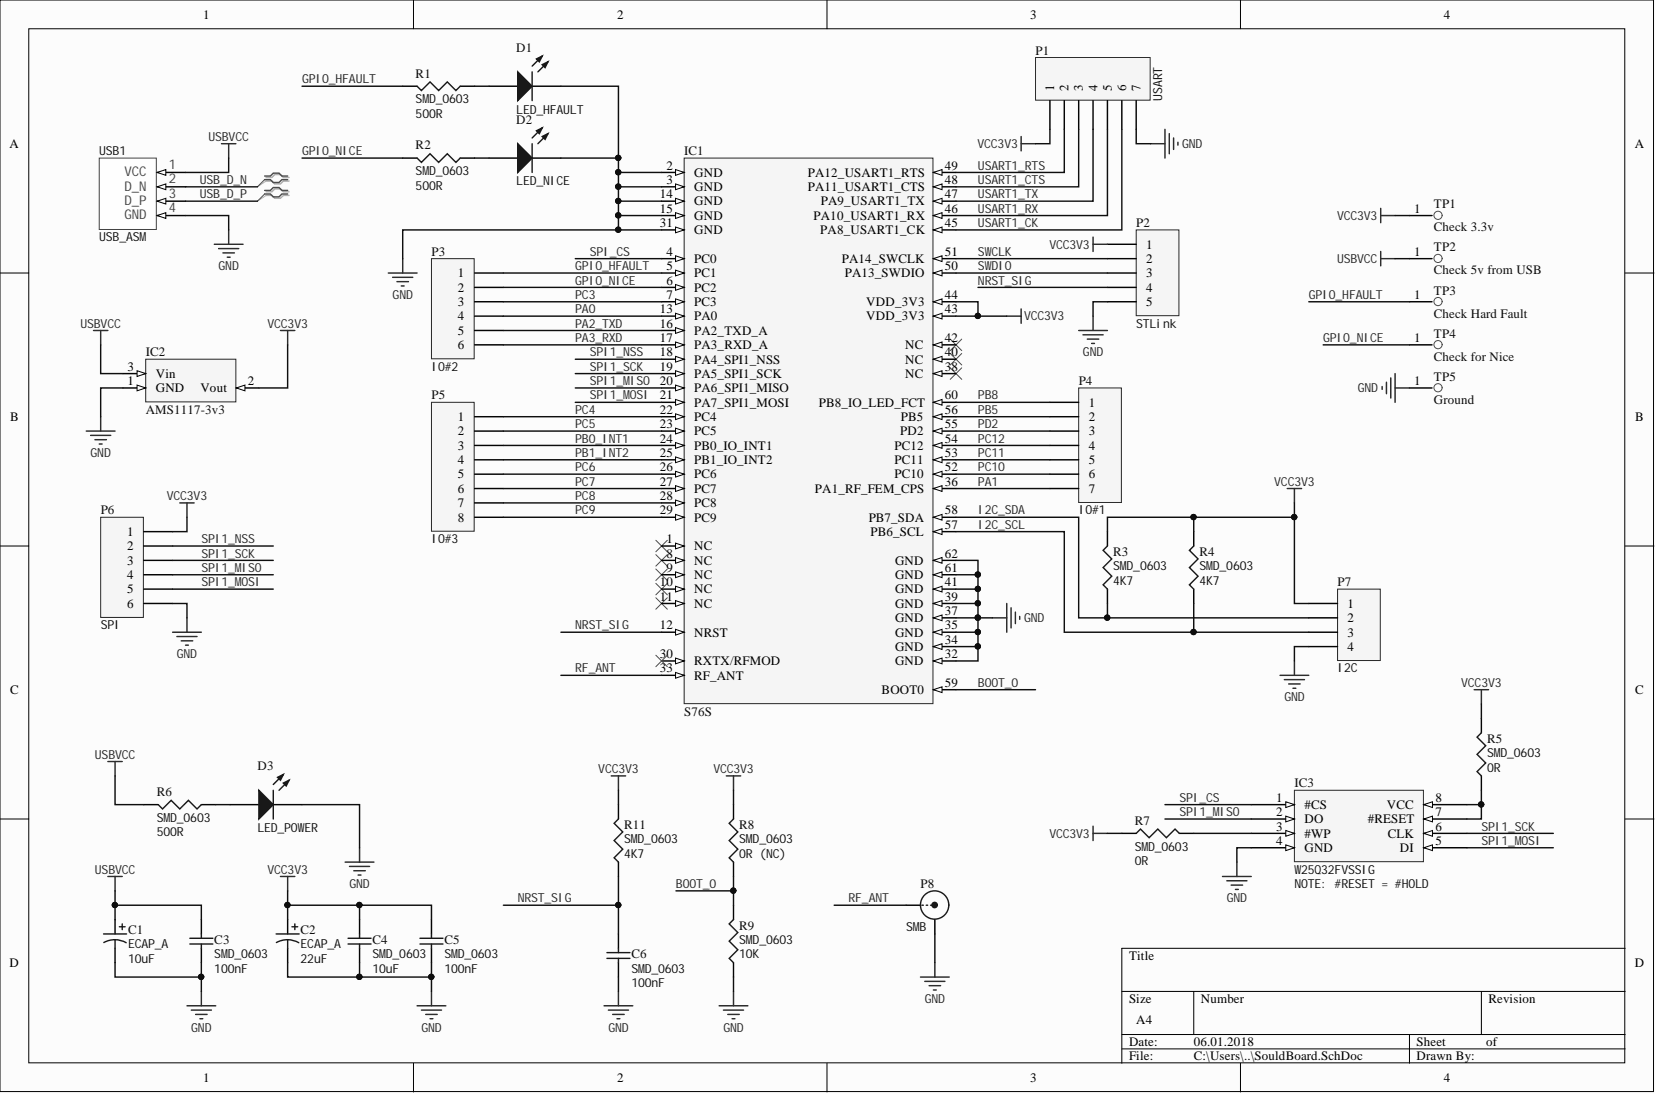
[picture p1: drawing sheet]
<svg xmlns="http://www.w3.org/2000/svg" width="292mm" height="193mm" viewBox="0 0 292 193" stroke-linecap="round" stroke-linejoin="round" font-family="sans-serif">
<defs><g id="words">
<g font-size="2.4" fill="#444">
<text x="29.8" y="29.8">1</text>
<text x="22" y="31.1">VCC</text>
<text x="22" y="33.6">D_N</text>
<text x="29.8" y="32.4">2</text>
<text x="29.8" y="34.9">3</text>
<text x="22" y="36.2">D_P</text>
<text x="22" y="38.7">GND</text>
<text x="29.8" y="37.4">4</text>
</g>
<g font-size="2.3">
<text x="35.9" y="3.3">1</text>
<text x="108.8" y="3.3">2</text>
<text x="181.7" y="3.3">3</text>
<text x="254.7" y="3.3">4</text>
<text x="186" y="16" transform="rotate(-90 186 16)">1</text>
<text x="188.5" y="16" transform="rotate(-90 188.5 16)">2</text>
<text x="191" y="16" transform="rotate(-90 191 16)">3</text>
<text x="193.6" y="16" transform="rotate(-90 193.6 16)">4</text>
<text x="196.1" y="16" transform="rotate(-90 196.1 16)">5</text>
<text x="198.6" y="16" transform="rotate(-90 198.6 16)">6</text>
<text x="201.2" y="16" transform="rotate(-90 201.2 16)">7</text>
<text x="1.7" y="26.1">A</text>
<text x="117.5" y="29.9">2</text>
<text x="166.7" y="29.9">49</text>
<text x="288.4" y="26.1">A</text>
<text x="116.4" y="35">14</text>
<text x="117.5" y="32.4">3</text>
<text x="122.4" y="31.2">GND</text>
<text x="122.4" y="33.7">GND</text>
<text x="142.5" y="33.7">PA11_USART1_CTS</text>
<text x="142.5" y="31.2">PA12_USART1_RTS</text>
<text x="166.7" y="35">47</text>
<text x="166.7" y="32.4">48</text>
<text x="116.4" y="37.5">15</text>
<text x="116.4" y="40">31</text>
<text x="122.4" y="36.2">GND</text>
<text x="122.4" y="38.8">GND</text>
<text x="122.4" y="41.3">GND</text>
<text x="143.5" y="38.8">PA10_USART1_RX</text>
<text x="144.7" y="41.3">PA8_USART1_CK</text>
<text x="144.8" y="36.2">PA9_USART1_TX</text>
<text x="166.7" y="40">45</text>
<text x="166.7" y="37.5">46</text>
<text x="249.5" y="37.5">1</text>
<text x="117.5" y="45.1">4</text>
<text x="117.5" y="47.7">5</text>
<text x="122.4" y="46.4">PC0</text>
<text x="148.5" y="46.4">PA14_SWCLK</text>
<text x="166.7" y="47.7">50</text>
<text x="166.7" y="45.1">51</text>
<text x="202.2" y="43.8">1</text>
<text x="202.2" y="46.4">2</text>
<text x="249.5" y="45.1">1</text>
<text x="80.8" y="48.9">1</text>
<text x="80.8" y="51.5">2</text>
<text x="80.8" y="54">3</text>
<text x="117.5" y="50.2">6</text>
<text x="117.5" y="52.7">7</text>
<text x="122.4" y="48.9">PC1</text>
<text x="122.4" y="51.5">PC2</text>
<text x="122.4" y="54">PC3</text>
<text x="149" y="48.9">PA13_SWDIO</text>
<text x="152.8" y="54">VDD_3V3</text>
<text x="166.7" y="52.7">44</text>
<text x="202.2" y="48.9">3</text>
<text x="202.2" y="51.5">4</text>
<text x="202.2" y="54">5</text>
<text x="249.5" y="52.7">1</text>
<text x="80.8" y="56.5">4</text>
<text x="80.8" y="59.1">5</text>
<text x="116.4" y="55.3">13</text>
<text x="116.4" y="57.8">16</text>
<text x="122.4" y="56.5">PA0</text>
<text x="122.4" y="59.1">PA2_TXD_A</text>
<text x="152.8" y="56.5">VDD_3V3</text>
<text x="166.7" y="55.3">43</text>
<text x="22.5" y="65.4">3</text>
<text x="80.8" y="61.6">6</text>
<text x="116.4" y="60.3">17</text>
<text x="116.4" y="62.9">18</text>
<text x="116.4" y="65.4">19</text>
<text x="122.4" y="61.6">PA3_RXD_A</text>
<text x="122.4" y="64.1">PA4_SPI1_NSS</text>
<text x="159.7" y="64.1">NC</text>
<text x="159.7" y="61.6">NC</text>
<text x="166.7" y="65.4">38</text>
<text x="166.7" y="62.9">40</text>
<text x="166.7" y="60.3">42</text>
<text x="249.5" y="60.3">1</text>
<text x="22.5" y="67.9">1</text>
<text x="27.5" y="69.2">GND</text>
<text x="27.5" y="66.7">Vin</text>
<text x="35.3" y="69.2">Vout</text>
<text x="43.7" y="67.9">2</text>
<text x="116.4" y="67.9">20</text>
<text x="116.4" y="70.5">21</text>
<text x="122.4" y="66.7">PA5_SPI1_SCK</text>
<text x="122.4" y="69.2">PA6_SPI1_MISO</text>
<text x="122.4" y="71.7">PA7_SPI1_MOSI</text>
<text x="144.4" y="71.7">PB8_IO_LED_FCT</text>
<text x="159.7" y="66.7">NC</text>
<text x="166.7" y="70.5">60</text>
<text x="192" y="71.7">1</text>
<text x="249.5" y="67.9">1</text>
<text x="1.8" y="74.3">B</text>
<text x="80.8" y="74.3">1</text>
<text x="80.8" y="76.8">2</text>
<text x="116.4" y="73">22</text>
<text x="116.4" y="75.5">23</text>
<text x="122.4" y="74.3">PC4</text>
<text x="122.4" y="76.8">PC5</text>
<text x="158.8" y="76.8">PD2</text>
<text x="158.9" y="74.3">PB5</text>
<text x="166.7" y="75.5">55</text>
<text x="166.7" y="73">56</text>
<text x="192" y="74.3">2</text>
<text x="192" y="76.8">3</text>
<text x="288.4" y="74.3">B</text>
<text x="80.8" y="79.3">3</text>
<text x="80.8" y="81.9">4</text>
<text x="116.4" y="78.1">24</text>
<text x="116.4" y="80.6">25</text>
<text x="116.4" y="83.1">26</text>
<text x="122.4" y="79.3">PB0_IO_INT1</text>
<text x="122.4" y="81.9">PB1_IO_INT2</text>
<text x="157.8" y="81.9">PC11</text>
<text x="157.8" y="79.3">PC12</text>
<text x="166.7" y="83.1">52</text>
<text x="166.7" y="80.6">53</text>
<text x="166.7" y="78.1">54</text>
<text x="192" y="79.3">4</text>
<text x="192" y="81.9">5</text>
<text x="80.8" y="84.4">5</text>
<text x="80.8" y="86.9">6</text>
<text x="80.8" y="89.5">7</text>
<text x="116.4" y="85.7">27</text>
<text x="116.4" y="88.2">28</text>
<text x="122.4" y="84.4">PC6</text>
<text x="122.4" y="86.9">PC7</text>
<text x="122.4" y="89.5">PC8</text>
<text x="143.8" y="86.9">PA1_RF_FEM_CPS</text>
<text x="157.8" y="84.4">PC10</text>
<text x="166.7" y="85.7">36</text>
<text x="192" y="84.4">6</text>
<text x="192" y="86.9">7</text>
<text x="22.4" y="94.5">1</text>
<text x="80.8" y="92">8</text>
<text x="116.4" y="90.7">29</text>
<text x="117.5" y="95.8">1</text>
<text x="122.4" y="92">PC9</text>
<text x="153.2" y="92">PB7_SDA</text>
<text x="153.6" y="94.5">PB6_SCL</text>
<text x="166.7" y="93.3">57</text>
<text x="166.7" y="90.7">58</text>
<text x="22.4" y="97.1">2</text>
<text x="22.4" y="99.6">3</text>
<text x="117.5" y="98.3">8</text>
<text x="117.5" y="100.9">9</text>
<text x="122.4" y="97.1">NC</text>
<text x="122.4" y="99.6">NC</text>
<text x="157.9" y="99.6">GND</text>
<text x="166.7" y="100.9">61</text>
<text x="166.7" y="98.3">62</text>
<text x="22.4" y="102.1">4</text>
<text x="22.4" y="104.7">5</text>
<text x="22.4" y="107.2">6</text>
<text x="116.4" y="103.4">10</text>
<text x="116.4" y="105.9">11</text>
<text x="122.4" y="102.1">NC</text>
<text x="122.4" y="104.7">NC</text>
<text x="122.4" y="107.2">NC</text>
<text x="157.9" y="107.2">GND</text>
<text x="157.9" y="104.7">GND</text>
<text x="157.9" y="102.1">GND</text>
<text x="166.7" y="105.9">39</text>
<text x="166.7" y="103.4">41</text>
<text x="237.7" y="107.2">1</text>
<text x="116.4" y="111">12</text>
<text x="122.4" y="112.3">NRST</text>
<text x="157.9" y="112.3">GND</text>
<text x="157.9" y="109.7">GND</text>
<text x="166.7" y="113.5">34</text>
<text x="166.7" y="111">35</text>
<text x="166.7" y="108.5">37</text>
<text x="237.7" y="109.7">2</text>
<text x="237.7" y="112.3">3</text>
<text x="116.4" y="116.1">30</text>
<text x="116.4" y="118.6">33</text>
<text x="122.4" y="117.3">RXTX/RFMOD</text>
<text x="122.4" y="119.9">RF_ANT</text>
<text x="157.9" y="117.3">GND</text>
<text x="157.9" y="114.8">GND</text>
<text x="166.7" y="116.1">32</text>
<text x="237.7" y="114.8">4</text>
<text x="1.8" y="122.4">C</text>
<text x="155.5" y="122.4">BOOT0</text>
<text x="166.7" y="121.1">59</text>
<text x="288.4" y="122.4">C</text>
<text x="225.1" y="141.4">1</text>
<text x="225.1" y="144">2</text>
<text x="230.1" y="142.7">#CS</text>
<text x="244.6" y="142.7">VCC</text>
<text x="253.2" y="144">7</text>
<text x="253.2" y="141.4">8</text>
<text x="225.1" y="146.5">3</text>
<text x="225.1" y="149">4</text>
<text x="230.1" y="145.2">DO</text>
<text x="230.1" y="147.8">#WP</text>
<text x="241.3" y="145.2">#RESET</text>
<text x="244.8" y="147.8">CLK</text>
<text x="253.2" y="149">5</text>
<text x="253.2" y="146.5">6</text>
<text x="230.1" y="150.3">GND</text>
<text x="246.9" y="150.3">DI</text>
<text x="1.7" y="170.6">D</text>
<text x="199.1" y="169.3">Title</text>
<text x="288.4" y="170.6">D</text>
<text x="199.1" y="176.9">Size</text>
<text x="211.8" y="176.9">Number</text>
<text x="262.6" y="176.9">Revision</text>
<text x="199.1" y="184.5">Date:</text>
<text x="200.4" y="180.7">A4</text>
<text x="210.6" y="184.5">06.01.2018</text>
<text x="249.9" y="184.5">Sheet</text>
<text x="262.2" y="184.5">of</text>
<text x="35.9" y="190.8">1</text>
<text x="108.8" y="190.8">2</text>
<text x="181.7" y="190.8">3</text>
<text x="199.1" y="187">File:</text>
<text x="210.6" y="187">C:\Users\..\SouldBoard.SchDoc</text>
<text x="249.9" y="187">Drawn By:</text>
<text x="254.7" y="190.8">4</text>
</g>
<g font-size="2.3" fill="#0e0e0e">
<text x="91.1" y="9.1">D1</text>
<text x="182.7" y="9.6">P1</text>
<text x="73.3" y="13.7">R1</text>
<text x="91.1" y="21.8">D2</text>
<text x="73.3" y="26.4">R2</text>
<text x="120.7" y="27.4">IC1</text>
<text x="200.4" y="40">P2</text>
<text x="252.9" y="36.8">TP1</text>
<text x="252.9" y="40.8">Check 3.3v</text>
<text x="76.1" y="45.1">P3</text>
<text x="252.9" y="44.4">TP2</text>
<text x="252.9" y="48.4">Check 5v from USB</text>
<text x="252.9" y="52">TP3</text>
<text x="252.9" y="56">Check Hard Fault</text>
<text x="252.9" y="59.6">TP4</text>
<text x="25.7" y="62.9">IC2</text>
<text x="252.9" y="63.6">Check for Nice</text>
<text x="76.1" y="70.5">P5</text>
<text x="190.3" y="67.9">P4</text>
<text x="252.9" y="67.2">TP5</text>
<text x="252.9" y="71.2">Ground</text>
<text x="25.7" y="73">AMS1117-3v3</text>
<text x="17.8" y="90.7">P6</text>
<text x="196.4" y="98.1">R3</text>
<text x="211.6" y="98.1">R4</text>
<text x="235.9" y="103.4">P7</text>
<text x="120.7" y="126.2">S76S</text>
<text x="262.3" y="131">R5</text>
<text x="45.4" y="135.8">D3</text>
<text x="27.7" y="140.4">R6</text>
<text x="228.3" y="138.9">IC3</text>
<text x="110.1" y="146.2">R11</text>
<text x="130.4" y="146.2">R8</text>
<text x="200.2" y="145.5">R7</text>
<text x="162.4" y="156.6">P8</text>
<text x="22.6" y="164.7">C1</text>
<text x="37.8" y="166.5">C3</text>
<text x="53" y="164.7">C2</text>
<text x="65.7" y="166.5">C4</text>
<text x="78.4" y="166.5">C5</text>
<text x="130.4" y="164">R9</text>
<text x="111.4" y="169">C6</text>
</g>
<g font-size="2.2" fill="#262626">
<text x="53.3" y="14.7">GPIO_HFAULT</text>
<text x="36.8" y="24.8">USBVCC</text>
<text x="53.3" y="27.4">GPIO_NICE</text>
<text x="172.4" y="26.1">VCC3V3</text>
<text x="172.5" y="29.9">USART1_RTS</text>
<text x="208.5" y="26.1">GND</text>
<text x="35.3" y="32.4">USB_D_N</text>
<text x="35.3" y="35">USB_D_P</text>
<text x="172.5" y="32.4">USART1_CTS</text>
<text x="172.5" y="35">USART1_TX</text>
<text x="172.5" y="37.5">USART1_RX</text>
<text x="172.5" y="40">USART1_CK</text>
<text x="235.8" y="38.8">VCC3V3</text>
<text x="38.6" y="47.7">GND</text>
<text x="101.5" y="47.7">GPIO_HFAULT</text>
<text x="104" y="45.1">SPI_CS</text>
<text x="172.5" y="45.1">SWCLK</text>
<text x="172.5" y="47.7">SWDIO</text>
<text x="185.1" y="43.8">VCC3V3</text>
<text x="235.8" y="46.4">USBVCC</text>
<text x="69.3" y="52.7">GND</text>
<text x="101.5" y="50.2">GPIO_NICE</text>
<text x="101.5" y="52.7">PC3</text>
<text x="172.5" y="50.2">NRST_SIG</text>
<text x="230.9" y="52.7">GPIO_HFAULT</text>
<text x="14.2" y="57.8">USBVCC</text>
<text x="47.2" y="57.8">VCC3V3</text>
<text x="101.5" y="55.3">PA0</text>
<text x="101.5" y="57.8">PA2_TXD</text>
<text x="180.6" y="56.5">VCC3V3</text>
<text x="101.5" y="60.3">PA3_RXD</text>
<text x="104" y="62.9">SPI1_NSS</text>
<text x="104" y="65.4">SPI1_SCK</text>
<text x="191" y="62.9">GND</text>
<text x="233.4" y="60.3">GPIO_NICE</text>
<text x="104" y="67.9">SPI1_MISO</text>
<text x="104" y="70.5">SPI1_MOSI</text>
<text x="172.5" y="70.5">PB8</text>
<text x="239.5" y="69.2">GND</text>
<text x="101.5" y="73">PC4</text>
<text x="101.5" y="75.5">PC5</text>
<text x="172.5" y="73">PB5</text>
<text x="172.5" y="75.5">PD2</text>
<text x="16" y="80.6">GND</text>
<text x="101.5" y="78.1">PB0_INT1</text>
<text x="101.5" y="80.6">PB1_INT2</text>
<text x="101.5" y="83.1">PC6</text>
<text x="172.5" y="78.1">PC12</text>
<text x="172.5" y="80.6">PC11</text>
<text x="172.5" y="83.1">PC10</text>
<text x="29.4" y="88.2">VCC3V3</text>
<text x="101.5" y="85.7">PC7</text>
<text x="101.5" y="88.2">PC8</text>
<text x="172.5" y="85.7">PA1</text>
<text x="224.8" y="85.7">VCC3V3</text>
<text x="35.5" y="95.8">SPI1_NSS</text>
<text x="101.5" y="90.7">PC9</text>
<text x="172.5" y="90.7">I2C_SDA</text>
<text x="172.5" y="93.3">I2C_SCL</text>
<text x="35.5" y="98.3">SPI1_SCK</text>
<text x="35.5" y="100.9">SPI1_MISO</text>
<text x="35.5" y="103.4">SPI1_MOSI</text>
<text x="101.5" y="111">NRST_SIG</text>
<text x="180.6" y="109.7">GND</text>
<text x="31.2" y="116.1">GND</text>
<text x="101.5" y="118.6">RF_ANT</text>
<text x="172.5" y="121.1">BOOT_0</text>
<text x="226.5" y="123.7">GND</text>
<text x="257.7" y="121.1">VCC3V3</text>
<text x="16.7" y="133.8">USBVCC</text>
<text x="105.5" y="136.4">VCC3V3</text>
<text x="125.8" y="136.4">VCC3V3</text>
<text x="208" y="144">SPI1_MISO</text>
<text x="208" y="141.4">SPI_CS</text>
<text x="185.1" y="147.8">VCC3V3</text>
<text x="261.3" y="149">SPI1_MOSI</text>
<text x="261.3" y="146.5">SPI1_SCK</text>
<text x="16.7" y="154.1">USBVCC</text>
<text x="47.2" y="154.1">VCC3V3</text>
<text x="61.6" y="156.6">GND</text>
<text x="91.3" y="159.2">NRST_SIG</text>
<text x="119.2" y="156.6">BOOT_0</text>
<text x="149.7" y="159.2">RF_ANT</text>
<text x="216.4" y="159.2">GND</text>
<text x="163.1" y="176.9">GND</text>
<text x="33.7" y="182">GND</text>
<text x="74.3" y="182">GND</text>
<text x="107.3" y="182">GND</text>
<text x="127.6" y="182">GND</text>
</g>
<g font-size="2.2" fill="#0e0e0e">
<text x="205" y="17.7" transform="rotate(-90 205 17.7)">USART</text>
<text x="73.3" y="20.8">500R</text>
<text x="73.3" y="18.3">SMD_0603</text>
<text x="91.1" y="20">LED_HFAULT</text>
<text x="17.5" y="27.4">USB1</text>
<text x="73.3" y="33.5">500R</text>
<text x="73.3" y="30.9">SMD_0603</text>
<text x="91.1" y="32.7">LED_NICE</text>
<text x="17.5" y="42.6">USB_ASM</text>
<text x="200.4" y="57.8">STLink</text>
<text x="76.1" y="65.4">IO#2</text>
<text x="76.1" y="95.8">IO#3</text>
<text x="190.3" y="90.7">IO#1</text>
<text x="196.4" y="100.6">SMD_0603</text>
<text x="211.6" y="100.6">SMD_0603</text>
<text x="196.4" y="103.2">4K7</text>
<text x="211.6" y="103.2">4K7</text>
<text x="17.8" y="111">SPI</text>
<text x="235.9" y="118.6">I2C</text>
<text x="262.3" y="136.1">0R</text>
<text x="262.3" y="133.6">SMD_0603</text>
<text x="27.7" y="147.5">500R</text>
<text x="27.7" y="145">SMD_0603</text>
<text x="45.4" y="146.7">LED_POWER</text>
<text x="110.1" y="148.8">SMD_0603</text>
<text x="130.4" y="148.8">SMD_0603</text>
<text x="110.1" y="151.3">4K7</text>
<text x="130.4" y="151.3">0R (NC)</text>
<text x="200.2" y="152.6">0R</text>
<text x="200.2" y="150">SMD_0603</text>
<text x="228.3" y="154.1">W25Q32FVSSIG</text>
<text x="228.3" y="156.6">NOTE: #RESET = #HOLD</text>
<text x="22.6" y="167.3">ECAP_A</text>
<text x="53" y="167.3">ECAP_A</text>
<text x="130.4" y="166.5">SMD_0603</text>
<text x="159.8" y="164.2">SMB</text>
<text x="22.6" y="169.8">10uF</text>
<text x="37.8" y="171.6">100nF</text>
<text x="37.8" y="169">SMD_0603</text>
<text x="53" y="169.8">22uF</text>
<text x="65.7" y="171.6">10uF</text>
<text x="65.7" y="169">SMD_0603</text>
<text x="78.4" y="171.6">100nF</text>
<text x="78.4" y="169">SMD_0603</text>
<text x="111.4" y="171.6">SMD_0603</text>
<text x="130.4" y="169">10K</text>
<text x="111.4" y="174.1">100nF</text>
</g>
</g></defs>
<g fill="#fcfcfc" stroke="#000" stroke-width=".18">
<path d="M0 0h291.7v192.5h-291.7z"/>
<path d="M5.1 5.1h281.5v182.4h-281.5z"/>
</g>
<g fill="none" stroke="#000" stroke-width=".18">
<path d="M72.9 0v5.1M145.9 0v5.1M218.8 0v5.1M0 48.2h5.1M286.7 48.2h5M0 96.3h5.1M286.7 96.3h5M0 144.5h5.1M286.7 144.5h5M197.9 174.9h88.8M210.6 174.9v7.6M261.3 174.9v7.6"/>
<path d="M286.7 167.3h-88.8v20.2M72.9 187.5v5.1M145.9 187.5v5.1M197.9 182.5h88.8M197.9 185h88.8M218.8 187.5v5.1M248.6 182.5v5"/>
</g>
<path d="M17.5 27.9h10.1v12.6h-10.1z" fill="#fefefe" stroke="#444" stroke-width=".18"/>
<path d="M27.7 30.4h5" fill="none" stroke="#000" stroke-width=".25"/>
<path d="M27.7 30.4l1.6-.5v1z" fill="#fcfcfc"/>
<path d="M27.7 30.4l1.6-.5v1z" fill="none" stroke="#000" stroke-width=".18"/>
<path d="M27.7 33h5" fill="none" stroke="#000" stroke-width=".25"/>
<path d="M27.7 33l1.6-.6v1.1z" fill="#fcfcfc"/>
<path d="M27.7 33l1.6-.6v1.1z" fill="none" stroke="#000" stroke-width=".18"/>
<path d="M27.7 35.5h5" fill="none" stroke="#000" stroke-width=".25"/>
<path d="M27.7 35.5l1.6-.5v1z" fill="#fcfcfc"/>
<path d="M27.7 35.5l1.6-.5v1z" fill="none" stroke="#000" stroke-width=".18"/>
<path d="M27.7 38h5" fill="none" stroke="#000" stroke-width=".25"/>
<path d="M27.7 38l1.6-.5v1z" fill="#fcfcfc"/>
<path d="M27.7 38l1.6-.5v1z" fill="none" stroke="#000" stroke-width=".18"/>
<path d="M39.1 25.3h2.5M40.3 25.3v2.6M37.8 43.1h5.1M38.6 43.8h3.5M39.3 44.6h2.1M40.1 45.4h.5M40.3 40.6v2.5M175 109h2.6M177.6 106.4v5.1M178.3 107.2v3.6M179.1 108v2M179.9 108.7v.5" fill="none" stroke="#262626" stroke-width=".25"/>
<path d="M46.9 31.3h1l.6-.5h1l.5 .5h1M46.9 31.9h1l.6 .5h1l.5-.5h1M46.9 33.8h1l.6-.5h1l.5 .5h1M46.9 34.5h1l.6 .5h1l.5-.5h1" fill="none" stroke="#aeaeae" stroke-width=".25"/>
<path d="M46.9 31.9l-1.5 1.1M46.9 34.5l-1.5 1" fill="none" stroke="#aeaeae" stroke-width=".18"/>
<path d="M46.7 31.1h1l.5-.6h1l.5 .6h1M46.7 31.7h1l.5 .5h1l.5-.5h1M46.7 33.6h1l.5-.5h1l.5 .5h1M46.7 34.2h1l.5 .5h1l.5-.5h1" fill="none" stroke="#4c4c4c" stroke-width=".25"/>
<g fill="none" stroke="#4c4c4c" stroke-width=".18">
<path d="M46.7 31.7l-1.3 1.3M46.7 34.2l-1.3 1.3M167.6 59.8l2 2M169.6 59.8l-2 2M167.6 62.4l2 2M167.6 64.9l2 2M169.6 62.4l-2 2M169.6 64.9l-2 2M115.7 95.3l2 2M115.7 97.8l2 2.1M117.7 95.3l-2 2M117.7 97.8l-2 2.1"/>
<path d="M115.7 100.4l2 2M115.7 102.9l2 2M115.7 105.4l2 2.1M117.7 100.4l-2 2M117.7 102.9l-2 2M117.7 105.4l-2 2.1"/>
</g>
<path d="M120.7 27.9h43.9v96.2h-43.9z" fill="#f5f5f5" stroke="#262626" stroke-width=".18"/>
<path d="M116.7 96.3h4" fill="none" stroke="#000" stroke-width=".25"/>
<path d="M119.2 95.8l1.5 .5-1.5 .5z" fill="#fcfcfc"/>
<path d="M119.2 95.8l1.5 .5-1.5 .5z" fill="none" stroke="#000" stroke-width=".18"/>
<path d="M116.7 30.4h4" fill="none" stroke="#000" stroke-width=".25"/>
<path d="M119.2 29.9l1.5 .5-1.5 .5z" fill="#fcfcfc"/>
<path d="M119.2 29.9l1.5 .5-1.5 .5z" fill="none" stroke="#000" stroke-width=".18"/>
<path d="M116.7 33h4" fill="none" stroke="#000" stroke-width=".25"/>
<path d="M119.2 32.4l1.5 .6-1.5 .5z" fill="#fcfcfc"/>
<path d="M119.2 32.4l1.5 .6-1.5 .5z" fill="none" stroke="#000" stroke-width=".18"/>
<path d="M116.7 45.6h4" fill="none" stroke="#000" stroke-width=".25"/>
<path d="M119.2 45.1l1.5 .5-1.5 .5z" fill="#fcfcfc"/>
<path d="M119.2 45.1l1.5 .5-1.5 .5z" fill="none" stroke="#000" stroke-width=".18"/>
<path d="M116.7 48.2h4" fill="none" stroke="#000" stroke-width=".25"/>
<path d="M119.2 47.7l1.5 .5-1.5 .5z" fill="#fcfcfc"/>
<path d="M119.2 47.7l1.5 .5-1.5 .5z" fill="none" stroke="#000" stroke-width=".18"/>
<path d="M116.7 50.7h4" fill="none" stroke="#000" stroke-width=".25"/>
<path d="M119.2 50.2l1.5 .5-1.5 .5z" fill="#fcfcfc"/>
<path d="M119.2 50.2l1.5 .5-1.5 .5z" fill="none" stroke="#000" stroke-width=".18"/>
<path d="M116.7 53.2h4" fill="none" stroke="#000" stroke-width=".25"/>
<path d="M119.2 52.7l1.5 .5-1.5 .5z" fill="#fcfcfc"/>
<path d="M119.2 52.7l1.5 .5-1.5 .5z" fill="none" stroke="#000" stroke-width=".18"/>
<path d="M116.7 98.8h4" fill="none" stroke="#000" stroke-width=".25"/>
<path d="M119.2 98.3l1.5 .5-1.5 .6z" fill="#fcfcfc"/>
<path d="M119.2 98.3l1.5 .5-1.5 .6z" fill="none" stroke="#000" stroke-width=".18"/>
<path d="M116.7 101.4h4" fill="none" stroke="#000" stroke-width=".25"/>
<path d="M119.2 100.9l1.5 .5-1.5 .5z" fill="#fcfcfc"/>
<path d="M119.2 100.9l1.5 .5-1.5 .5z" fill="none" stroke="#000" stroke-width=".18"/>
<path d="M116.7 103.9h4" fill="none" stroke="#000" stroke-width=".25"/>
<path d="M119.2 103.4l1.5 .5-1.5 .5z" fill="#fcfcfc"/>
<path d="M119.2 103.4l1.5 .5-1.5 .5z" fill="none" stroke="#000" stroke-width=".18"/>
<path d="M116.7 106.4h4" fill="none" stroke="#000" stroke-width=".25"/>
<path d="M119.2 105.9l1.5 .5-1.5 .6z" fill="#fcfcfc"/>
<path d="M119.2 105.9l1.5 .5-1.5 .6z" fill="none" stroke="#000" stroke-width=".18"/>
<path d="M116.7 111.5h4" fill="none" stroke="#000" stroke-width=".25"/>
<path d="M119.2 111l1.5 .5-1.5 .5z" fill="#fcfcfc"/>
<path d="M119.2 111l1.5 .5-1.5 .5z" fill="none" stroke="#000" stroke-width=".18"/>
<path d="M116.7 55.8h4" fill="none" stroke="#000" stroke-width=".25"/>
<path d="M119.2 55.3l1.5 .5-1.5 .5z" fill="#fcfcfc"/>
<path d="M119.2 55.3l1.5 .5-1.5 .5z" fill="none" stroke="#000" stroke-width=".18"/>
<path d="M116.7 35.5h4" fill="none" stroke="#000" stroke-width=".25"/>
<path d="M119.2 35l1.5 .5-1.5 .5z" fill="#fcfcfc"/>
<path d="M119.2 35l1.5 .5-1.5 .5z" fill="none" stroke="#000" stroke-width=".18"/>
<path d="M116.7 38h4" fill="none" stroke="#000" stroke-width=".25"/>
<path d="M119.2 37.5l1.5 .5-1.5 .5z" fill="#fcfcfc"/>
<path d="M119.2 37.5l1.5 .5-1.5 .5z" fill="none" stroke="#000" stroke-width=".18"/>
<path d="M116.7 58.3h4" fill="none" stroke="#000" stroke-width=".25"/>
<path d="M119.2 57.8l1.5 .5-1.5 .5z" fill="#fcfcfc"/>
<path d="M119.2 57.8l1.5 .5-1.5 .5z" fill="none" stroke="#000" stroke-width=".18"/>
<path d="M116.7 60.8h4" fill="none" stroke="#000" stroke-width=".25"/>
<path d="M119.2 60.3l1.5 .5-1.5 .5z" fill="#fcfcfc"/>
<path d="M119.2 60.3l1.5 .5-1.5 .5z" fill="none" stroke="#000" stroke-width=".18"/>
<path d="M116.7 63.4h4" fill="none" stroke="#000" stroke-width=".25"/>
<path d="M119.2 62.9l1.5 .5-1.5 .5z" fill="#fcfcfc"/>
<path d="M119.2 62.9l1.5 .5-1.5 .5z" fill="none" stroke="#000" stroke-width=".18"/>
<path d="M116.7 65.9h4" fill="none" stroke="#000" stroke-width=".25"/>
<path d="M119.2 65.4l1.5 .5-1.5 .5z" fill="#fcfcfc"/>
<path d="M119.2 65.4l1.5 .5-1.5 .5z" fill="none" stroke="#000" stroke-width=".18"/>
<path d="M116.7 68.4h4" fill="none" stroke="#000" stroke-width=".25"/>
<path d="M119.2 67.9l1.5 .5-1.5 .5z" fill="#fcfcfc"/>
<path d="M119.2 67.9l1.5 .5-1.5 .5z" fill="none" stroke="#000" stroke-width=".18"/>
<path d="M116.7 71h4" fill="none" stroke="#000" stroke-width=".25"/>
<path d="M119.2 70.5l1.5 .5-1.5 .5z" fill="#fcfcfc"/>
<path d="M119.2 70.5l1.5 .5-1.5 .5z" fill="none" stroke="#000" stroke-width=".18"/>
<path d="M116.7 73.5h4" fill="none" stroke="#000" stroke-width=".25"/>
<path d="M119.2 73l1.5 .5-1.5 .5z" fill="#fcfcfc"/>
<path d="M119.2 73l1.5 .5-1.5 .5z" fill="none" stroke="#000" stroke-width=".18"/>
<path d="M116.7 76h4" fill="none" stroke="#000" stroke-width=".25"/>
<path d="M119.2 75.5l1.5 .5-1.5 .5z" fill="#fcfcfc"/>
<path d="M119.2 75.5l1.5 .5-1.5 .5z" fill="none" stroke="#000" stroke-width=".18"/>
<path d="M116.7 78.6h4" fill="none" stroke="#000" stroke-width=".25"/>
<path d="M119.2 78.1l1.5 .5-1.5 .5z" fill="#fcfcfc"/>
<path d="M119.2 78.1l1.5 .5-1.5 .5z" fill="none" stroke="#000" stroke-width=".18"/>
<path d="M116.7 81.1h4" fill="none" stroke="#000" stroke-width=".25"/>
<path d="M119.2 80.6l1.5 .5-1.5 .5z" fill="#fcfcfc"/>
<path d="M119.2 80.6l1.5 .5-1.5 .5z" fill="none" stroke="#000" stroke-width=".18"/>
<path d="M116.7 83.6h4" fill="none" stroke="#000" stroke-width=".25"/>
<path d="M119.2 83.1l1.5 .5-1.5 .5z" fill="#fcfcfc"/>
<path d="M119.2 83.1l1.5 .5-1.5 .5z" fill="none" stroke="#000" stroke-width=".18"/>
<path d="M116.7 86.2h4" fill="none" stroke="#000" stroke-width=".25"/>
<path d="M119.2 85.7l1.5 .5-1.5 .5z" fill="#fcfcfc"/>
<path d="M119.2 85.7l1.5 .5-1.5 .5z" fill="none" stroke="#000" stroke-width=".18"/>
<path d="M116.7 88.7h4" fill="none" stroke="#000" stroke-width=".25"/>
<path d="M119.2 88.2l1.5 .5-1.5 .5z" fill="#fcfcfc"/>
<path d="M119.2 88.2l1.5 .5-1.5 .5z" fill="none" stroke="#000" stroke-width=".18"/>
<path d="M116.7 91.2h4" fill="none" stroke="#000" stroke-width=".25"/>
<path d="M119.2 90.7l1.5 .5-1.5 .5z" fill="#fcfcfc"/>
<path d="M119.2 90.7l1.5 .5-1.5 .5z" fill="none" stroke="#000" stroke-width=".18"/>
<path d="M116.7 116.6h4" fill="none" stroke="#000" stroke-width=".25"/>
<path d="M119.2 116.1l1.5 .5-1.5 .5z" fill="#fcfcfc"/>
<path d="M119.2 116.1l1.5 .5-1.5 .5z" fill="none" stroke="#000" stroke-width=".18"/>
<path d="M116.7 40.6h4" fill="none" stroke="#000" stroke-width=".25"/>
<path d="M119.2 40l1.5 .6-1.5 .5z" fill="#fcfcfc"/>
<path d="M119.2 40l1.5 .6-1.5 .5z" fill="none" stroke="#000" stroke-width=".18"/>
<path d="M164.6 116.6h4" fill="none" stroke="#000" stroke-width=".25"/>
<path d="M164.6 116.6l1.6-.5v1z" fill="#fcfcfc"/>
<path d="M164.6 116.6l1.6-.5v1z" fill="none" stroke="#000" stroke-width=".18"/>
<path d="M116.7 119.1h4" fill="none" stroke="#000" stroke-width=".25"/>
<path d="M119.2 118.6l1.5 .5-1.5 .5z" fill="#fcfcfc"/>
<path d="M119.2 118.6l1.5 .5-1.5 .5z" fill="none" stroke="#000" stroke-width=".18"/>
<path d="M164.6 114.1h4" fill="none" stroke="#000" stroke-width=".25"/>
<path d="M164.6 114.1l1.6-.6v1.1z" fill="#fcfcfc"/>
<path d="M164.6 114.1l1.6-.6v1.1z" fill="none" stroke="#000" stroke-width=".18"/>
<path d="M164.6 111.5h4" fill="none" stroke="#000" stroke-width=".25"/>
<path d="M164.6 111.5l1.6-.5v1z" fill="#fcfcfc"/>
<path d="M164.6 111.5l1.6-.5v1z" fill="none" stroke="#000" stroke-width=".18"/>
<path d="M164.6 86.2h4" fill="none" stroke="#000" stroke-width=".25"/>
<path d="M164.6 86.2l1.6-.5v1z" fill="#fcfcfc"/>
<path d="M164.6 86.2l1.6-.5v1z" fill="none" stroke="#000" stroke-width=".18"/>
<path d="M164.6 109h4" fill="none" stroke="#000" stroke-width=".25"/>
<path d="M164.6 109l1.6-.5v1z" fill="#fcfcfc"/>
<path d="M164.6 109l1.6-.5v1z" fill="none" stroke="#000" stroke-width=".18"/>
<path d="M164.6 65.9h4" fill="none" stroke="#000" stroke-width=".25"/>
<path d="M164.6 65.9l1.6-.5v1z" fill="#fcfcfc"/>
<path d="M164.6 65.9l1.6-.5v1z" fill="none" stroke="#000" stroke-width=".18"/>
<path d="M164.6 106.4h4" fill="none" stroke="#000" stroke-width=".25"/>
<path d="M164.6 106.4l1.6-.5v1.1z" fill="#fcfcfc"/>
<path d="M164.6 106.4l1.6-.5v1.1z" fill="none" stroke="#000" stroke-width=".18"/>
<path d="M164.6 63.4h4" fill="none" stroke="#000" stroke-width=".25"/>
<path d="M164.6 63.4l1.6-.5v1z" fill="#fcfcfc"/>
<path d="M164.6 63.4l1.6-.5v1z" fill="none" stroke="#000" stroke-width=".18"/>
<path d="M164.6 103.9h4" fill="none" stroke="#000" stroke-width=".25"/>
<path d="M164.6 103.9l1.6-.5v1z" fill="#fcfcfc"/>
<path d="M164.6 103.9l1.6-.5v1z" fill="none" stroke="#000" stroke-width=".18"/>
<path d="M164.6 60.8h4" fill="none" stroke="#000" stroke-width=".25"/>
<path d="M164.6 60.8l1.6-.5v1z" fill="#fcfcfc"/>
<path d="M164.6 60.8l1.6-.5v1z" fill="none" stroke="#000" stroke-width=".18"/>
<path d="M164.6 55.8h4" fill="none" stroke="#000" stroke-width=".25"/>
<path d="M164.6 55.8l1.6-.5v1z" fill="#fcfcfc"/>
<path d="M164.6 55.8l1.6-.5v1z" fill="none" stroke="#000" stroke-width=".18"/>
<path d="M164.6 53.2h4" fill="none" stroke="#000" stroke-width=".25"/>
<path d="M164.6 53.2l1.6-.5v1z" fill="#fcfcfc"/>
<path d="M164.6 53.2l1.6-.5v1z" fill="none" stroke="#000" stroke-width=".18"/>
<path d="M164.6 40.6h4" fill="none" stroke="#000" stroke-width=".25"/>
<path d="M164.6 40.6l1.6-.6v1.1z" fill="#fcfcfc"/>
<path d="M164.6 40.6l1.6-.6v1.1z" fill="none" stroke="#000" stroke-width=".18"/>
<path d="M164.6 38h4" fill="none" stroke="#000" stroke-width=".25"/>
<path d="M164.6 38l1.6-.5v1z" fill="#fcfcfc"/>
<path d="M164.6 38l1.6-.5v1z" fill="none" stroke="#000" stroke-width=".18"/>
<path d="M164.6 35.5h4" fill="none" stroke="#000" stroke-width=".25"/>
<path d="M164.6 35.5l1.6-.5v1z" fill="#fcfcfc"/>
<path d="M164.6 35.5l1.6-.5v1z" fill="none" stroke="#000" stroke-width=".18"/>
<path d="M164.6 33h4" fill="none" stroke="#000" stroke-width=".25"/>
<path d="M164.6 33l1.6-.6v1.1z" fill="#fcfcfc"/>
<path d="M164.6 33l1.6-.6v1.1z" fill="none" stroke="#000" stroke-width=".18"/>
<path d="M164.6 30.4h4" fill="none" stroke="#000" stroke-width=".25"/>
<path d="M164.6 30.4l1.6-.5v1z" fill="#fcfcfc"/>
<path d="M164.6 30.4l1.6-.5v1z" fill="none" stroke="#000" stroke-width=".18"/>
<path d="M164.6 48.2h4" fill="none" stroke="#000" stroke-width=".25"/>
<path d="M164.6 48.2l1.6-.5v1z" fill="#fcfcfc"/>
<path d="M164.6 48.2l1.6-.5v1z" fill="none" stroke="#000" stroke-width=".18"/>
<path d="M164.6 45.6h4" fill="none" stroke="#000" stroke-width=".25"/>
<path d="M164.6 45.6l1.6-.5v1z" fill="#fcfcfc"/>
<path d="M164.6 45.6l1.6-.5v1z" fill="none" stroke="#000" stroke-width=".18"/>
<path d="M164.6 83.6h4" fill="none" stroke="#000" stroke-width=".25"/>
<path d="M164.6 83.6l1.6-.5v1z" fill="#fcfcfc"/>
<path d="M164.6 83.6l1.6-.5v1z" fill="none" stroke="#000" stroke-width=".18"/>
<path d="M164.6 81.1h4" fill="none" stroke="#000" stroke-width=".25"/>
<path d="M164.6 81.1l1.6-.5v1z" fill="#fcfcfc"/>
<path d="M164.6 81.1l1.6-.5v1z" fill="none" stroke="#000" stroke-width=".18"/>
<path d="M164.6 78.6h4" fill="none" stroke="#000" stroke-width=".25"/>
<path d="M164.6 78.6l1.6-.5v1z" fill="#fcfcfc"/>
<path d="M164.6 78.6l1.6-.5v1z" fill="none" stroke="#000" stroke-width=".18"/>
<path d="M164.6 76h4" fill="none" stroke="#000" stroke-width=".25"/>
<path d="M164.6 76l1.6-.5v1z" fill="#fcfcfc"/>
<path d="M164.6 76l1.6-.5v1z" fill="none" stroke="#000" stroke-width=".18"/>
<path d="M164.6 73.5h4" fill="none" stroke="#000" stroke-width=".25"/>
<path d="M164.6 73.5l1.6-.5v1z" fill="#fcfcfc"/>
<path d="M164.6 73.5l1.6-.5v1z" fill="none" stroke="#000" stroke-width=".18"/>
<path d="M164.6 93.8h4" fill="none" stroke="#000" stroke-width=".25"/>
<path d="M164.6 93.8l1.6-.5v1z" fill="#fcfcfc"/>
<path d="M164.6 93.8l1.6-.5v1z" fill="none" stroke="#000" stroke-width=".18"/>
<path d="M164.6 91.2h4" fill="none" stroke="#000" stroke-width=".25"/>
<path d="M164.6 91.2l1.6-.5v1z" fill="#fcfcfc"/>
<path d="M164.6 91.2l1.6-.5v1z" fill="none" stroke="#000" stroke-width=".18"/>
<path d="M164.6 121.7h4" fill="none" stroke="#000" stroke-width=".25"/>
<path d="M164.6 121.7l1.6-.6v1.1z" fill="#fcfcfc"/>
<path d="M164.6 121.7l1.6-.6v1.1z" fill="none" stroke="#000" stroke-width=".18"/>
<path d="M164.6 71h4" fill="none" stroke="#000" stroke-width=".25"/>
<path d="M164.6 71l1.6-.5v1z" fill="#fcfcfc"/>
<path d="M164.6 71l1.6-.5v1z" fill="none" stroke="#000" stroke-width=".18"/>
<path d="M164.6 101.4h4" fill="none" stroke="#000" stroke-width=".25"/>
<path d="M164.6 101.4l1.6-.5v1z" fill="#fcfcfc"/>
<path d="M164.6 101.4l1.6-.5v1z" fill="none" stroke="#000" stroke-width=".18"/>
<path d="M164.6 98.8h4" fill="none" stroke="#000" stroke-width=".25"/>
<path d="M164.6 98.8l1.6-.5v1.1z" fill="#fcfcfc"/>
<path d="M164.6 98.8l1.6-.5v1.1z" fill="none" stroke="#000" stroke-width=".18"/>
<path d="M177.6 55.8h2.5M180.1 54.5v2.5M190.3 58.3h5M191 59.1h3.6M191.8 59.8h2M192.8 55.8v2.5M192.5 60.6h.6" fill="none" stroke="#262626" stroke-width=".25"/>
<path d="M115.7 115.6l2 2M117.7 115.6l-2 2" fill="none" stroke="#4c4c4c" stroke-width=".18"/>
<path d="M182.7 10.1h20.2v7.6h-20.2z" fill="#f5f5f5" stroke="#262626" stroke-width=".18"/>
<path d="M185.2 17.7v5.1M187.7 17.7v5.1M190.3 17.7v5.1M192.8 17.7v5.1M195.3 17.7v5.1M197.9 17.7v5.1M200.4 17.7v5.1" fill="none" stroke="#000" stroke-width=".25"/>
<path d="M180.1 24.1v2.5M180.1 25.3h2.6M203 25.3h2.5M205.5 22.8v5.1M206.2 23.6v3.5M207 24.3v2.1M207.8 25.1v.5" fill="none" stroke="#262626" stroke-width=".25"/>
<path d="M235.9 103.9h7.6v12.6h-7.6z" fill="#f5f5f5" stroke="#262626" stroke-width=".18"/>
<path d="M230.9 106.4h5M230.9 109h5M230.9 111.5h5M230.9 114.1h5" fill="none" stroke="#000" stroke-width=".25"/>
<path d="M227.1 86.2h2.5M228.3 86.2v2.5M225.8 119.1h5.1M226.5 119.9h3.6M228.3 116.6v2.5M227.3 120.6h2M228.1 121.4h.5" fill="none" stroke="#262626" stroke-width=".25"/>
<path d="M25.7 63.4h15.9v7.5h-15.9z" fill="#f5f5f5" stroke="#262626" stroke-width=".18"/>
<path d="M21.7 68.4h4" fill="none" stroke="#000" stroke-width=".25"/>
<path d="M24.2 67.9l1.5 .5-1.5 .5z" fill="#fcfcfc"/>
<path d="M24.2 67.9l1.5 .5-1.5 .5z" fill="none" stroke="#000" stroke-width=".18"/>
<path d="M41.7 68.4h4" fill="none" stroke="#000" stroke-width=".25"/>
<path d="M41.7 68.4l1.5-.5v1z" fill="#fcfcfc"/>
<path d="M41.7 68.4l1.5-.5v1z" fill="none" stroke="#000" stroke-width=".18"/>
<path d="M21.7 65.9h4" fill="none" stroke="#000" stroke-width=".25"/>
<path d="M24.2 65.4l1.5 .5-1.5 .5z" fill="#fcfcfc"/>
<path d="M24.2 65.4l1.5 .5-1.5 .5z" fill="none" stroke="#000" stroke-width=".18"/>
<g fill="none" stroke="#262626" stroke-width=".25">
<path d="M16.5 58.3h2.5M17.8 58.3v2.5M49.5 58.3h2.5M50.7 58.3v2.5M15.2 76h5.1M16 76.8h3.5M16.7 77.6h2.1M17.5 78.3h.5M17.8 73.5v2.5M107.8 136.9h2.6M109.1 136.9v2.5M128.1 136.9h2.5"/>
<path d="M129.4 136.9v2.5M19 154.6h2.6M20.3 154.6v2.5M49.5 154.6h2.5M50.7 154.6v2.5M33 177.4h5.1M33.7 178.2h3.6M34.5 178.9h2M35.3 179.7h.5M35.5 174.9v2.5M73.6 177.4h5M74.3 178.2h3.6"/>
<path d="M75.1 178.9h2M75.9 179.7h.5M76.1 174.9v2.5M106.5 177.4h5.1M107.3 178.2h3.6M108.1 178.9h2M108.8 179.7h.5M109.1 174.9v2.5M126.8 177.4h5.1M127.6 178.2h3.6M128.4 178.9h2M129.1 179.7h.5"/>
<path d="M129.4 174.9v2.5"/>
</g>
<g fill="none" stroke="#000" stroke-width=".25">
<path d="M195.3 93.8v2.5M210.6 93.8v2.5M195.3 103.9v2.5M210.6 103.9v2.5M129.4 141.9v2.6M129.4 152.1v2.5M129.4 159.7v2.5M20.3 162.2v2.5M20.3 167.3v2.5M35.5 162.2v2.5M35.5 167.3v2.5M50.7 162.2v2.5"/>
<path d="M50.7 167.3v2.5M63.4 162.2v2.5M63.4 167.3v2.5M76.1 162.2v2.5M76.1 167.3v2.5M109.1 164.7v2.6M109.1 169.8v2.5M129.4 169.8v2.5"/>
</g>
<g fill="none" stroke="#1c1c1c" stroke-width=".25">
<path d="M195.3 96.3l-.7 .8 1.5 1.5-1.5 1.5 1.5 1.5-1.5 1.6 .7 .7M210.6 96.3l-.8 .8 1.5 1.5-1.5 1.5 1.5 1.5-1.5 1.6 .8 .7M129.4 144.5l-.8 .7 1.5 1.5-1.5 1.6 1.5 1.5-1.5 1.5 .8 .8M18.3 164.7h4M20.3 165.8l1.2 .2 .8 .3M20.3 165.8h-.8l-1.2 .5M20.3 165.8v1.5M21.1 163.5h1M21.6 163v1M33.5 165.5h4M33.5 166.5h4M35.5 164.7v.8"/>
<path d="M35.5 166.5v.8M48.7 164.7h4.1M50.7 165.8l1.3 .2 .7 .3M50.7 165.8h-.8l-1.1 .5M50.7 165.8v1.5M51.5 163.5h1M52 163v1M61.4 165.5h4.1M61.4 166.5h4.1M63.4 164.7v.8M63.4 166.5v.8M74.1 165.5h4"/>
<path d="M74.1 166.5h4M76.1 164.7v.8M76.1 166.5v.8M107.1 168h4M107.1 169h4M109.1 167.3v.7M109.1 169v.8M129.4 162.2l-.8 .8 1.5 1.5-1.5 1.5 1.5 1.5-1.5 1.5 .8 .8"/>
</g>
<path d="M200.4 40.6h7.5v15.1h-7.5z" fill="#f5f5f5" stroke="#262626" stroke-width=".18"/>
<path d="M195.3 43.1h5.1M195.3 45.6h5.1M195.3 48.2h5.1M195.3 50.7h5.1M195.3 53.2h5.1" fill="none" stroke="#000" stroke-width=".25"/>
<path d="M190.3 68.4h7.5v20.2h-7.5z" fill="#f5f5f5" stroke="#262626" stroke-width=".18"/>
<path d="M185.2 71h5.1M185.2 73.5h5.1M185.2 76h5.1M185.2 78.6h5.1M185.2 81.1h5.1M185.2 83.6h5.1M185.2 86.2h5.1M159.8 159.7h2.6M164.9 162.2v2.5" fill="none" stroke="#000" stroke-width=".25"/>
<circle cx="164.9" cy="159.6" r=".47" fill="#1c1c1c" stroke="#1c1c1c" stroke-width=".25"/>
<g fill="none" stroke="#1c1c1c" stroke-width=".25">
<path d="M162.6 159.7h.3M163.4 159.7h.2M164.1 159.7h.3"/>
<circle cx="164.9" cy="159.6" r="2.5"/>
</g>
<path d="M162.4 172.3h5M163.1 173.1h3.6M163.9 173.9h2M164.6 174.6h.6M164.9 169.8v2.5" fill="none" stroke="#262626" stroke-width=".25"/>
<path d="M17.8 91.2h7.5v17.7h-7.5z" fill="#f5f5f5" stroke="#262626" stroke-width=".18"/>
<path d="M25.4 93.8h5M25.4 96.3h5M25.4 98.8h5M25.4 101.4h5M25.4 103.9h5M25.4 106.4h5" fill="none" stroke="#000" stroke-width=".25"/>
<path d="M31.7 88.7h2.5M33 88.7v2.5M30.4 111.5h5.1M31.2 112.3h3.6M32 113h2M32.7 113.8h.5M33 109v2.5" fill="none" stroke="#262626" stroke-width=".25"/>
<path d="M228.3 139.4h22.8v12.6h-22.8z" fill="#f5f5f5" stroke="#262626" stroke-width=".18"/>
<path d="M220.7 141.9h7.6" fill="none" stroke="#000" stroke-width=".25"/>
<path d="M226.8 141.4l1.5 .5-1.5 .5z" fill="#fcfcfc"/>
<path d="M226.8 141.4l1.5 .5-1.5 .5z" fill="none" stroke="#000" stroke-width=".18"/>
<path d="M220.7 144.5h7.6" fill="none" stroke="#000" stroke-width=".25"/>
<path d="M226.8 144l1.5 .5-1.5 .5z" fill="#fcfcfc"/>
<path d="M226.8 144l1.5 .5-1.5 .5z" fill="none" stroke="#000" stroke-width=".18"/>
<path d="M220.7 147h7.6" fill="none" stroke="#000" stroke-width=".25"/>
<path d="M226.8 146.5l1.5 .5-1.5 .5z" fill="#fcfcfc"/>
<path d="M226.8 146.5l1.5 .5-1.5 .5z" fill="none" stroke="#000" stroke-width=".18"/>
<path d="M220.7 149.5h7.6" fill="none" stroke="#000" stroke-width=".25"/>
<path d="M226.8 149l1.5 .5-1.5 .5z" fill="#fcfcfc"/>
<path d="M226.8 149l1.5 .5-1.5 .5z" fill="none" stroke="#000" stroke-width=".18"/>
<path d="M251.2 149.5h7.6" fill="none" stroke="#000" stroke-width=".25"/>
<path d="M251.2 149.5l1.5-.5v1z" fill="#fcfcfc"/>
<path d="M251.2 149.5l1.5-.5v1z" fill="none" stroke="#000" stroke-width=".18"/>
<path d="M251.2 147h7.6" fill="none" stroke="#000" stroke-width=".25"/>
<path d="M251.2 147l1.5-.5v1z" fill="#fcfcfc"/>
<path d="M251.2 147l1.5-.5v1z" fill="none" stroke="#000" stroke-width=".18"/>
<path d="M251.2 144.5h7.6" fill="none" stroke="#000" stroke-width=".25"/>
<path d="M251.2 144.5l1.5-.5v1z" fill="#fcfcfc"/>
<path d="M251.2 144.5l1.5-.5v1z" fill="none" stroke="#000" stroke-width=".18"/>
<path d="M251.2 141.9h7.6" fill="none" stroke="#000" stroke-width=".25"/>
<path d="M251.2 141.9l1.5-.5v1z" fill="#fcfcfc"/>
<path d="M251.2 141.9l1.5-.5v1z" fill="none" stroke="#000" stroke-width=".18"/>
<path d="M261.3 126.7v2.6M261.3 136.9v2.5M197.9 147h2.5M208 147h2.6" fill="none" stroke="#000" stroke-width=".25"/>
<path d="M261.3 129.3l-.8 .7 1.6 1.5-1.6 1.6 1.6 1.5-1.6 1.5 .8 .8M200.4 147l.8-.8 1.5 1.6 1.5-1.6 1.5 1.6 1.6-1.6 .7 .8" fill="none" stroke="#1c1c1c" stroke-width=".25"/>
<path d="M260 121.7h2.6M261.3 121.7v2.5M192.8 145.7v2.6M192.8 147h2.5M215.6 154.6h5.1M216.4 155.4h3.5M217.2 156.1h2M217.9 156.9h.5M218.2 152.1v2.5" fill="none" stroke="#262626" stroke-width=".25"/>
<path d="M76.1 45.6h7.5v17.7h-7.5z" fill="#f5f5f5" stroke="#262626" stroke-width=".18"/>
<path d="M83.7 48.2h5.1M83.7 50.7h5.1M83.7 53.2h5.1M83.7 55.8h5.1M83.7 58.3h5.1M83.7 60.8h5.1" fill="none" stroke="#000" stroke-width=".25"/>
<path d="M76.1 71h7.5v22.7h-7.5z" fill="#f5f5f5" stroke="#262626" stroke-width=".18"/>
<path d="M83.7 73.5h5.1M83.7 76h5.1M83.7 78.6h5.1M83.7 81.1h5.1M83.7 83.6h5.1M83.7 86.2h5.1M83.7 88.7h5.1M83.7 91.2h5.1M40.6 141.9h5.1M48.2 141.9h5.1" fill="none" stroke="#000" stroke-width=".25"/>
<path d="M45.7 139.4l2.5 2.5-2.5 2.6z" fill="#1c1c1c"/>
<path d="M45.7 139.4l2.5 2.5-2.5 2.6zM50 136.6l-1.8 1.8M51 137.6l-1.8 1.8" fill="none" stroke="#1c1c1c" stroke-width=".25"/>
<path d="M50 138.1l1-.5-.5 1z" fill="#1c1c1c"/>
<path d="M50 138.1l1-.5-.5 1z" fill="none" stroke="#1c1c1c" stroke-width=".25"/>
<path d="M49 137.1l1-.5-.5 1z" fill="#1c1c1c"/>
<path d="M48.2 139.4v5.1M49 137.1l1-.5-.5 1zM27.9 141.9l.8 .8 1.5-1.5 1.5 1.5 1.5-1.5 1.6 1.5 .7-.8" fill="none" stroke="#1c1c1c" stroke-width=".25"/>
<path d="M86.3 15.2h5M93.9 15.2h5M25.4 141.9h2.5M35.5 141.9h2.6" fill="none" stroke="#000" stroke-width=".25"/>
<path d="M19 134.3h2.6M20.3 134.3v2.6M60.9 152.1h5.1M61.6 152.8h3.6M62.4 153.6h2M63.2 154.3h.5M63.4 149.5v2.6" fill="none" stroke="#262626" stroke-width=".25"/>
<path d="M91.3 12.7l2.6 2.5-2.6 2.5z" fill="#1c1c1c"/>
<path d="M91.3 12.7l2.6 2.5-2.6 2.5zM95.6 9.9l-1.7 1.8M96.7 10.9l-1.8 1.8" fill="none" stroke="#1c1c1c" stroke-width=".25"/>
<path d="M95.6 11.4l1.1-.5-.6 1z" fill="#1c1c1c"/>
<path d="M95.6 11.4l1.1-.5-.6 1z" fill="none" stroke="#1c1c1c" stroke-width=".25"/>
<path d="M94.6 10.4l1-.5-.5 1z" fill="#1c1c1c"/>
<path d="M93.9 12.7v5M94.6 10.4l1-.5-.5 1z" fill="none" stroke="#1c1c1c" stroke-width=".25"/>
<path d="M86.3 27.9h5M93.9 27.9h5" fill="none" stroke="#000" stroke-width=".25"/>
<path d="M91.3 25.3l2.6 2.6-2.6 2.5z" fill="#1c1c1c"/>
<path d="M91.3 25.3l2.6 2.6-2.6 2.5zM95.6 22.6l-1.7 1.7M96.7 23.6l-1.8 1.7" fill="none" stroke="#1c1c1c" stroke-width=".25"/>
<path d="M95.6 24.1l1.1-.5-.6 1z" fill="#1c1c1c"/>
<path d="M95.6 24.1l1.1-.5-.6 1z" fill="none" stroke="#1c1c1c" stroke-width=".25"/>
<path d="M94.6 23.1l1-.5-.5 1z" fill="#1c1c1c"/>
<path d="M73.6 15.2l.7 .8 1.6-1.5 1.5 1.5 1.5-1.5 1.5 1.5 .8-.8M73.6 27.9l.7 .7 1.6-1.5 1.5 1.5 1.5-1.5 1.5 1.5 .8-.7M93.9 25.3v5.1M94.6 23.1l1-.5-.5 1zM109.1 144.5l-.8 .7 1.5 1.5-1.5 1.6 1.5 1.5-1.5 1.5 .8 .8" fill="none" stroke="#1c1c1c" stroke-width=".25"/>
<g fill="none" stroke="#262626" stroke-width=".25">
<path d="M243.5 36.8v2.5M243.5 38h2.6M68.5 48.2h5.1M69.3 48.9h3.5M70 49.7h2M70.8 50.4h.5M71 45.6v2.6M192.8 41.8v2.6M192.8 43.1h2.5M243.5 44.4v2.5M243.5 45.6h2.6M243.8 68.2v.5"/>
<path d="M244.6 67.4v2M245.3 66.7v3.5M246.1 65.9v5.1M246.1 68.4h2.5"/>
</g>
<path d="M71 15.2h2.6M81.2 15.2h2.5M71 27.9h2.6M81.2 27.9h2.5M248.6 38h4M248.6 45.6h4M248.6 53.2h4M248.6 60.8h4M248.6 68.4h4M109.1 141.9v2.6M109.1 152.1v2.5" fill="none" stroke="#000" stroke-width=".25"/>
<g fill="none" stroke="#4c4c4c" stroke-width=".18">
<circle cx="253.7" cy="38" r=".72"/>
<circle cx="253.7" cy="53.2" r=".72"/>
<circle cx="253.7" cy="45.6" r=".72"/>
<circle cx="253.7" cy="60.8" r=".72"/>
<circle cx="253.7" cy="68.4" r=".72"/>
</g>
<g fill="none" stroke="#0e0e0e" stroke-width=".25">
<path d="M53.3 15.2h17.7M83.7 15.2h2.6M98.9 15.2h10.2v12.7M32.7 38h7.6v2.6M32.7 33h12.7M32.7 35.5h12.7M40.3 27.9v2.5h-7.6M53.3 27.9h17.7M83.7 27.9h2.6M98.9 27.9h10.2v2.5M109.1 33h7.6M109.1 35.5h7.6"/>
<path d="M109.1 38h7.6M116.7 30.4h-7.6v10.2h-38.1v5M185.2 22.8v2.5h-2.5M187.7 22.8v7.6h-19.1M190.3 22.8v10.2h-21.7M192.8 22.8v12.7h-24.2M195.3 22.8v15.2h-26.7M197.9 22.8v17.8h-29.3M200.4 22.8v2.5h2.6M246.1 38h2.5M88.8 48.2h27.9M88.8 50.7h27.9"/>
<path d="M88.8 53.2h27.9M88.8 55.8h27.9M88.8 58.3h27.9M101.5 45.6h15.2M109.1 40.6h7.6M168.6 53.2h3.9v2.6M168.6 55.8h9M168.6 45.6h26.7M168.6 48.2h26.7M172.5 50.7h22.8M195.3 53.2h-2.5v2.6M230.9 53.2h17.7"/>
<path d="M246.1 45.6h2.5M17.8 60.8v5.1h3.9M21.7 68.4h-3.9v5.1M50.7 60.8v7.6h-5M88.8 73.5h27.9M88.8 76h27.9M88.8 78.6h27.9M88.8 60.8h27.9M101.5 71h15.2M101.5 63.4h15.2M101.5 65.9h15.2M101.5 68.4h15.2"/>
<path d="M168.6 71h16.6M168.6 73.5h16.6M168.6 76h16.6M168.6 78.6h16.6M233.4 60.8h15.2M30.4 96.3h17.8M30.4 98.8h17.8M33 91.2v2.6h-2.6M88.8 81.1h27.9M88.8 83.6h27.9M88.8 86.2h27.9M88.8 88.7h27.9"/>
<path d="M88.8 91.2h27.9M168.6 93.8h19.1v17.7h43.2M168.6 91.2h21.7v17.8h40.6M168.6 98.8h3.9v17.8h-3.9M168.6 81.1h16.6M168.6 83.6h16.6M168.6 86.2h16.6M210.6 91.2v2.6M228.3 88.7v17.7h2.6M228.3 91.2h-33v2.6M30.4 106.4h2.6v2.6M30.4 103.9h17.8"/>
<path d="M30.4 101.4h17.8M98.9 111.5h17.8M98.9 119.1h17.8M168.6 103.9h3.9M168.6 106.4h3.9M168.6 109h6.4M168.6 111.5h3.9M168.6 114.1h3.9M168.6 101.4h3.9M195.3 106.4v2.6M210.6 106.4v5.1M230.9 114.1h-2.6v2.5"/>
<path d="M20.3 136.9v5h5.1M109.1 139.4v2.5M129.4 139.4v2.5M168.6 121.7h14.1M261.3 139.4v2.5h-2.5M261.3 124.2v2.5M20.3 157.1v5.1M20.3 159.7h15.2v2.5M38.1 141.9h2.5M50.7 157.1v5.1M50.7 159.7h25.4v2.5M53.3 141.9h10.1v7.6"/>
<path d="M63.4 159.7v2.5M109.1 154.6v5.1h-20.3M109.1 159.7v5M129.4 154.6v2.5h-10.2M129.4 157.1v2.6M147.1 159.7h12.7M195.3 147h2.6M205.5 144.5h15.2M205.5 141.9h15.2M210.6 147h10.1M220.7 149.5h-2.5v2.6M258.8 149.5h15.2"/>
<path d="M258.8 147h15.2M261.3 141.9v2.6h-2.5M20.3 169.8v2.5h15.2v2.6M35.5 169.8v2.5M50.7 169.8v2.5h25.4v2.6M63.4 169.8v2.5M76.1 169.8v2.5M109.1 172.3v2.6M129.4 172.3v2.6M164.9 164.7v5.1"/>
</g>
<g fill="#0e0e0e" stroke="#0e0e0e" stroke-width=".18">
<circle cx="172.5" cy="103.9" r=".47"/>
<circle cx="172.5" cy="106.4" r=".47"/>
<circle cx="172.5" cy="108.9" r=".47"/>
<circle cx="172.5" cy="111.5" r=".47"/>
<circle cx="172.5" cy="114" r=".47"/>
<circle cx="172.5" cy="101.3" r=".47"/>
<circle cx="172.5" cy="55.7" r=".47"/>
<circle cx="210.5" cy="111.5" r=".47"/>
<circle cx="195.3" cy="108.9" r=".47"/>
<circle cx="228.3" cy="91.2" r=".47"/>
<circle cx="20.3" cy="159.6" r=".47"/>
<circle cx="35.5" cy="172.3" r=".47"/>
<circle cx="210.5" cy="91.2" r=".47"/>
<circle cx="50.7" cy="159.6" r=".47"/>
<circle cx="63.4" cy="159.6" r=".47"/>
<circle cx="63.4" cy="172.3" r=".47"/>
<circle cx="76.1" cy="172.3" r=".47"/>
<circle cx="109" cy="159.6" r=".47"/>
<circle cx="129.3" cy="157.1" r=".47"/>
<circle cx="261.3" cy="141.9" r=".47"/>
<circle cx="109" cy="30.4" r=".47"/>
<circle cx="109" cy="32.9" r=".47"/>
<circle cx="109" cy="35.4" r=".47"/>
<circle cx="109" cy="38" r=".47"/>
<circle cx="109" cy="40.5" r=".47"/>
<circle cx="109" cy="27.8" r=".47"/>
</g>
<use href="#words"/>
</svg>
